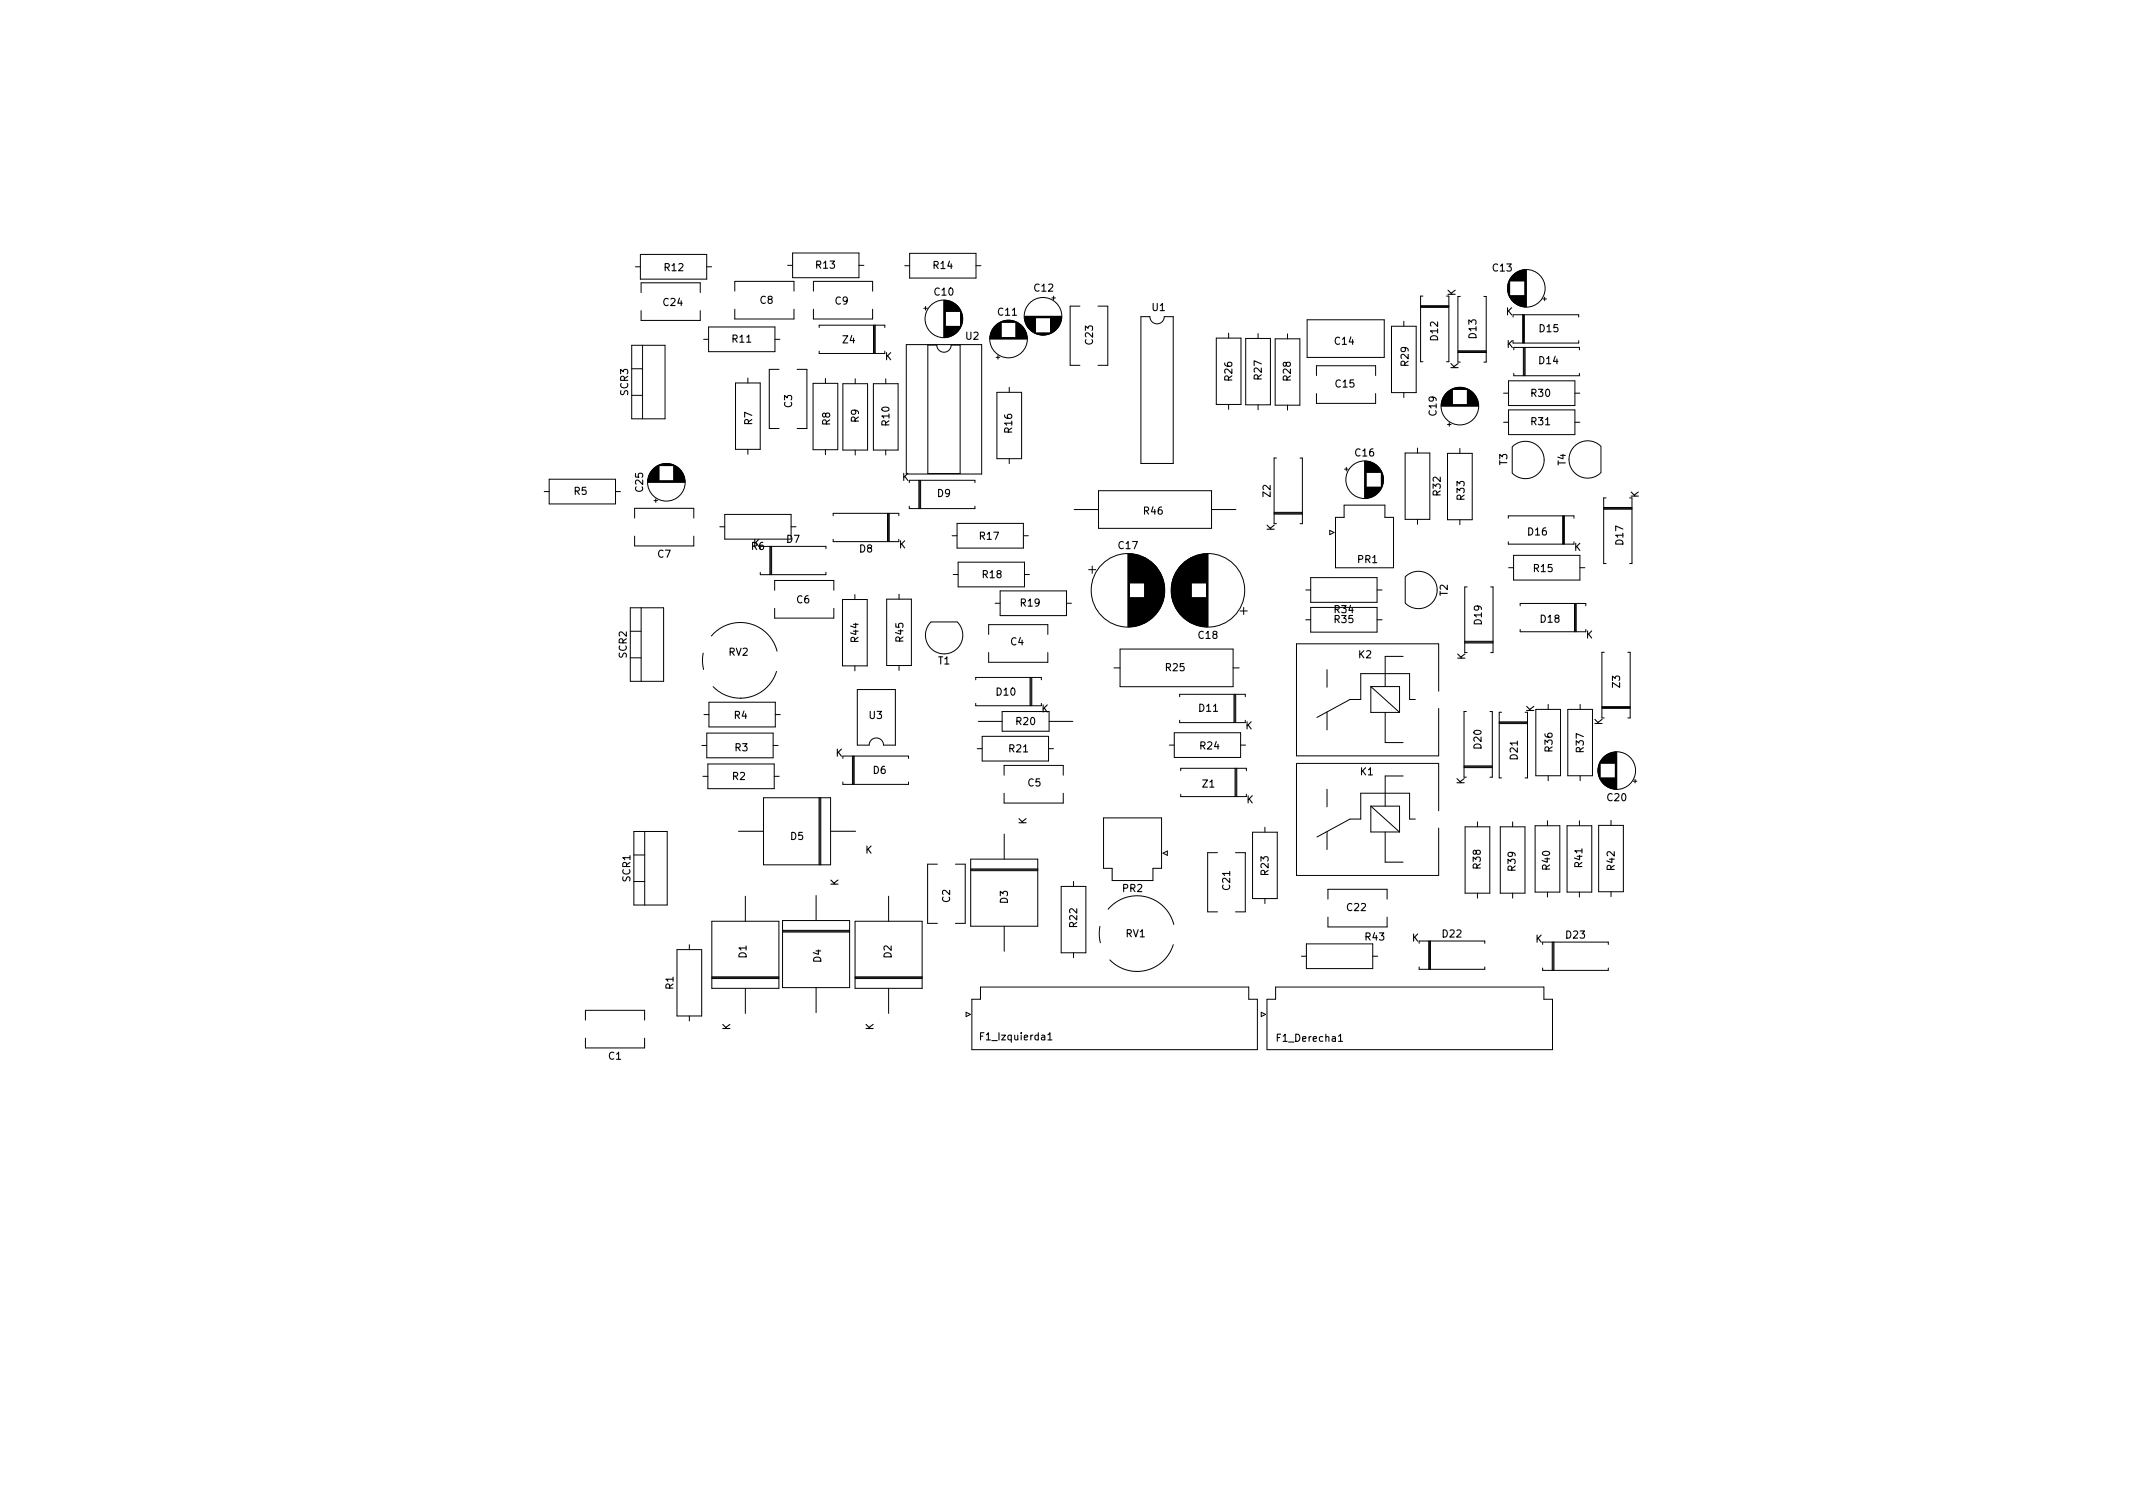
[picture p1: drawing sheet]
<svg xmlns="http://www.w3.org/2000/svg" width="297mm" height="210mm" viewBox="0 0 297 210" stroke-linecap="round" stroke-linejoin="round" font-family="sans-serif">
<defs><g id="words">
<g font-size="1.4">
<text x="92.6" y="37.7">R12</text>
<text x="113.7" y="37.4">R13</text>
<text x="130" y="37.4">R14</text>
<text x="130.2" y="41.1">C10</text>
<text x="144.1" y="40.6">C12</text>
<text x="202.7" y="41.2" transform="rotate(-90 202.7 41.2)">K</text>
<text x="207.9" y="37.8">C13</text>
<text x="92.4" y="42.6">C24</text>
<text x="102" y="47.7">R11</text>
<text x="105.9" y="42.3">C8</text>
<text x="116.3" y="42.4">C9</text>
<text x="117.4" y="47.8">Z4</text>
<text x="134.5" y="47.3">U2</text>
<text x="139" y="43.9">C11</text>
<text x="152.2" y="47.9" transform="rotate(-90 152.2 47.9)">C23</text>
<text x="160.5" y="43.3">U1</text>
<text x="185.9" y="48">C14</text>
<text x="200.2" y="47.4" transform="rotate(-90 200.2 47.4)">D12</text>
<text x="205.6" y="47.1" transform="rotate(-90 205.6 47.1)">D13</text>
<text x="209.7" y="43.9">K</text>
<text x="214.4" y="46.2">D15</text>
<text x="123.2" y="50.1">K</text>
<text x="171.6" y="53" transform="rotate(-90 171.6 53)">R26</text>
<text x="175.7" y="52.8" transform="rotate(-90 175.7 52.8)">R27</text>
<text x="179.7" y="53" transform="rotate(-90 179.7 53)">R28</text>
<text x="186" y="53.9">C15</text>
<text x="196.1" y="50.9" transform="rotate(-90 196.1 50.9)">R29</text>
<text x="203.1" y="51.4" transform="rotate(-90 203.1 51.4)">K</text>
<text x="209.8" y="48.4">K</text>
<text x="214.4" y="50.7">D14</text>
<text x="87.5" y="55.1" transform="rotate(-90 87.5 55.1)">SCR3</text>
<text x="104.7" y="59.1" transform="rotate(-90 104.7 59.1)">R7</text>
<text x="110.3" y="56.7" transform="rotate(-90 110.3 56.7)">C3</text>
<text x="115.6" y="59.2" transform="rotate(-90 115.6 59.2)">R8</text>
<text x="119.6" y="58.8" transform="rotate(-90 119.6 58.8)">R9</text>
<text x="123.8" y="59.2" transform="rotate(-90 123.8 59.2)">R10</text>
<text x="200" y="57.8" transform="rotate(-90 200 57.8)">C19</text>
<text x="213.3" y="59.2">R31</text>
<text x="213.3" y="55.2">R30</text>
<text x="140.9" y="60.2" transform="rotate(-90 140.9 60.2)">R16</text>
<text x="188.8" y="63.5">C16</text>
<text x="209.9" y="64.8" transform="rotate(-90 209.9 64.8)">T3</text>
<text x="218" y="64.8" transform="rotate(-90 218 64.8)">T4</text>
<text x="80" y="68.9">R5</text>
<text x="89.5" y="68.4" transform="rotate(-90 89.5 68.4)">C25</text>
<text x="125.6" y="66.9">K</text>
<text x="130.6" y="69.2">D9</text>
<text x="159.3" y="71.6">R46</text>
<text x="176.9" y="69.2" transform="rotate(-90 176.9 69.2)">Z2</text>
<text x="200.6" y="69" transform="rotate(-90 200.6 69)">R32</text>
<text x="203.9" y="69.6" transform="rotate(-90 203.9 69.6)">R33</text>
<text x="228.2" y="69.3" transform="rotate(-90 228.2 69.3)">K</text>
<text x="91.6" y="77.6">C7</text>
<text x="104.9" y="76.1">K</text>
<text x="109.6" y="75.6">D7</text>
<text x="119.7" y="76.9">D8</text>
<text x="125.2" y="76.3">K</text>
<text x="136.5" y="75.1">R17</text>
<text x="155.8" y="76.4">C17</text>
<text x="177.5" y="73.9" transform="rotate(-90 177.5 73.9)">K</text>
<text x="212.8" y="74.5">D16</text>
<text x="219.2" y="76.7">K</text>
<text x="226" y="75.8" transform="rotate(-90 226 75.8)">D17</text>
<text x="111" y="84">C6</text>
<text x="136.9" y="80.5">R18</text>
<text x="189.1" y="78.4">PR1</text>
<text x="201.6" y="83" transform="rotate(-90 201.6 83)">T2</text>
<text x="213.6" y="79.6">R15</text>
<text x="119.5" y="89.4" transform="rotate(-90 119.5 89.4)">R44</text>
<text x="125.8" y="89.3" transform="rotate(-90 125.8 89.3)">R45</text>
<text x="140.8" y="89.8">C4</text>
<text x="142.2" y="84.4">R19</text>
<text x="166.9" y="88.9">C18</text>
<text x="185.9" y="86.7">R35</text>
<text x="185.9" y="85.4">R34</text>
<text x="206.3" y="86.9" transform="rotate(-90 206.3 86.9)">D19</text>
<text x="214.6" y="86.7">D18</text>
<text x="220.8" y="88.9">K</text>
<text x="87.3" y="91.6" transform="rotate(-90 87.3 91.6)">SCR2</text>
<text x="101.5" y="91.3">RV2</text>
<text x="130.7" y="92.5">T1</text>
<text x="162.4" y="93.4">R25</text>
<text x="189.2" y="91.6">K2</text>
<text x="204" y="91.9" transform="rotate(-90 204 91.9)">K</text>
<text x="225.6" y="95.7" transform="rotate(-90 225.6 95.7)">Z3</text>
<text x="102.3" y="100.1">R4</text>
<text x="121.1" y="100.1">U3</text>
<text x="138.8" y="96.8">D10</text>
<text x="141.6" y="100.9">R20</text>
<text x="145" y="99.2">K</text>
<text x="167" y="99.1">D11</text>
<text x="173.4" y="101.5">K</text>
<text x="213.6" y="99.2" transform="rotate(-90 213.6 99.2)">K</text>
<text x="223.1" y="101" transform="rotate(-90 223.1 101)">K</text>
<text x="102.4" y="104.6">R3</text>
<text x="116.4" y="105.3">K</text>
<text x="121.6" y="107.7">D6</text>
<text x="140.6" y="104.7">R21</text>
<text x="167.2" y="104.3">R24</text>
<text x="189.5" y="107.9">K1</text>
<text x="206.3" y="104.2" transform="rotate(-90 206.3 104.2)">D20</text>
<text x="211.3" y="105.7" transform="rotate(-90 211.3 105.7)">D21</text>
<text x="216.2" y="104.6" transform="rotate(-90 216.2 104.6)">R36</text>
<text x="220.5" y="104.7" transform="rotate(-90 220.5 104.7)">R37</text>
<text x="102" y="108.6">R2</text>
<text x="143.2" y="109.5">C5</text>
<text x="167.5" y="109.6">Z1</text>
<text x="173.6" y="111.8">K</text>
<text x="203.9" y="109.2" transform="rotate(-90 203.9 109.2)">K</text>
<text x="223.9" y="111.5">C20</text>
<text x="110.1" y="116.9">D5</text>
<text x="120.5" y="118.8">K</text>
<text x="142.9" y="114.8" transform="rotate(-90 142.9 114.8)">K</text>
<text x="87.8" y="122.8" transform="rotate(-90 87.8 122.8)">SCR1</text>
<text x="116.7" y="123.4" transform="rotate(-90 116.7 123.4)">K</text>
<text x="132.3" y="125.6" transform="rotate(-90 132.3 125.6)">C2</text>
<text x="140.3" y="125.8" transform="rotate(-90 140.3 125.8)">D3</text>
<text x="156.4" y="124.2">PR2</text>
<text x="171.3" y="123.9" transform="rotate(-90 171.3 123.9)">C21</text>
<text x="176.6" y="121.8" transform="rotate(-90 176.6 121.8)">R23</text>
<text x="206.2" y="120.9" transform="rotate(-90 206.2 120.9)">R38</text>
<text x="211" y="121.2" transform="rotate(-90 211 121.2)">R39</text>
<text x="215.8" y="121.1" transform="rotate(-90 215.8 121.1)">R40</text>
<text x="220.3" y="120.7" transform="rotate(-90 220.3 120.7)">R41</text>
<text x="224.8" y="121.1" transform="rotate(-90 224.8 121.1)">R42</text>
<text x="150" y="129.1" transform="rotate(-90 150 129.1)">R22</text>
<text x="156.8" y="130.5">RV1</text>
<text x="187.6" y="126.8">C22</text>
<text x="190.2" y="130.9">R43</text>
<text x="196.6" y="131.1">K</text>
<text x="200.9" y="130.5">D22</text>
<text x="213.8" y="131.2">K</text>
<text x="218.1" y="130.7">D23</text>
<text x="93.8" y="137.7" transform="rotate(-90 93.8 137.7)">R1</text>
<text x="103.9" y="133.4" transform="rotate(-90 103.9 133.4)">D1</text>
<text x="114.3" y="134" transform="rotate(-90 114.3 134)">D4</text>
<text x="124.1" y="133.4" transform="rotate(-90 124.1 133.4)">D2</text>
<text x="101.7" y="143.5" transform="rotate(-90 101.7 143.5)">K</text>
<text x="121.6" y="143.5" transform="rotate(-90 121.6 143.5)">K</text>
<text x="84.8" y="147.5">C1</text>
<text x="136.9" y="144.8">F1_Izquierda1</text>
<text x="178.1" y="145">F1_Derecha1</text>
</g>
</g></defs>
<path d="M145.9 144.8h.6" fill="none" stroke="#000" stroke-width=".15"/>
<g fill="none" stroke="#000" stroke-width=".14">
<path d="M88.5 37.1h.7M89.2 35.4h9.2v3.5h-9.2zM98.4 37.1h.7M109.7 36.9h.7M110.4 35.2h9.2v3.5h-9.2zM119.6 36.9h.7M126 37h.7M126.7 35.3h9.2v3.4h-9.2zM135.9 37h.7M210 39.9v.5M210 39.6v1.1M210 39.5v1.3"/>
<path d="M210.1 39.3v1.7M210.1 39.2v1.9M210.2 39.1v2.1M210.2 39v2.3M210.3 38.9v.2M210.3 38.8v.3M210.4 38.8v.3M210.4 38.7v.4M210.4 38.6v.5M210.5 38.6v.5M210.5 38.5v.6M210.6 38.5v.6"/>
<path d="M210.6 38.4v.7M210.7 38.4v.7M210.7 38.3v.8M210.8 38.3v.8M210.8 38.2v.9M210.9 38.2v.9M210.9 38.1v1M211 38.1v1M211.1 38v1.1M211.2 38v1.1M211.2 37.9v1.2M211.3 37.9v1.2"/>
<path d="M211.4 37.9v1.2M211.4 37.8v1.3M211.5 37.8v1.3M211.6 37.8v1.3M211.6 37.7v1.4M211.7 37.7v1.4M211.8 37.7v1.4M211.9 37.7v1.4M211.9 37.6v1.5M212 37.6v1.5M212.1 37.6v1.5M212.2 37.6v1.5"/>
<path d="M212.3 37.6v1.5M212.4 37.6v5.1M212.5 37.6v5.1M212.6 37.6v5.1M88 48.1h4.6v10.2h-4.6zM88 55h1.5M88 51.3h1.5M89.3 40.7v-1.3h8.2v1.3M89.3 43.3v1.3h8.2v-1.3M89.5 48.1v10.2M98 47.2h.7M98.7 45.5h9.2v3.5h-9.2z"/>
<path d="M102.3 40.5v-1.3h8.3v1.3M102.3 43.1v1.3h8.3v-1.3M102.4 53.3h3.5v9.3h-3.5zM104.1 52.6v.7M107.9 47.2h.7M108.5 51.4h-1.4v8.3h1.4M111 51.4h1.4v8.3h-1.4M113.2 53.4h3.5v9.2h-3.5zM113.3 40.5v-1.3h8.2v1.3M113.3 43.1v1.3h8.2v-1.3M114.1 45.6v-.3h9.1v.3M114.1 48.9v.3h9.1"/>
<path d="M114.9 52.7v.7M117.4 53.4h3.4v9.3h-3.4zM119.1 52.7v.7M121.6 53.4h3.5v9.3h-3.5zM121.6 45.3v3.9M121.8 45.3v3.9M121.9 45.3v3.9M123.3 52.7v.7M126.2 48h10.5v18h-10.5zM128.6 42.9h.5M128.9 42.7v.5M129.2 48h1.3a1 1 0 0 0 1 1 1 1 0 0 0 1-1h1.2v17.9h-4.5z"/>
<path d="M131.4 41.8v5.2M131.5 41.8v5.2M131.6 41.8v5.2M131.7 41.8v1.6M131.7 45.4v1.6M131.8 41.8v1.6M131.8 45.4v1.6M131.8 45.4v1.5M131.9 41.9v1.5M131.9 45.4v1.5M132 41.9v1.5M132 45.4v1.5"/>
<path d="M132.1 41.9v1.5M132.1 45.4v1.5M132.2 41.9v1.5M132.2 45.4v1.5M132.3 42v1.4M132.3 45.4v1.4M132.4 42v1.4M132.4 45.4v1.4M132.5 42v1.4M132.5 45.4v1.4M132.5 42.1v1.3M132.5 45.4v1.3"/>
<path d="M132.6 42.1v1.3M132.6 45.4v1.3M132.7 42.1v1.3M132.7 45.4v1.3M132.7 42.2v1.2M132.7 45.4v1.2M132.8 42.2v1.2M132.8 45.4v1.2M132.9 42.2v1.2M132.9 45.4v1.1M132.9 42.3v1.1M133 42.3v1.1"/>
<path d="M133 45.4v1.1M133 42.4v1M133 45.4v1M133.1 42.4v1M133.1 45.4v1M133.2 42.5v.9M133.2 45.4v.9M133.3 42.6v.8M133.3 45.4v.8M133.4 42.7v.7M133.4 45.4v.7M133.5 42.8v.6"/>
<path d="M133.5 45.4v.6M133.6 42.9v.5M133.6 45.4v.5M133.6 43v.4M133.6 45.4v.4M133.7 43.1v.3M133.7 45.4v.3M133.7 45.4v.2M133.8 43.2v2.4M133.8 43.3v2.2M133.8 43.4v2M133.9 43.5v1.8"/>
<path d="M133.9 43.6v1.6M134 43.7v1.4M134 43.9v1M134 44.1v.6M137.9 47.2h5.1M137.9 47.1h5.1M137.9 47h5.1M137.9 47h1.5M137.9 46.9h1.5M137.9 46.8h1.5M137.9 46.7h1.5M137.9 46.6h1.5"/>
<path d="M138 46.5h1.4M138 46.4h1.4M138 46.3h1.4M138 46.2h1.4M138.1 46.2h1.3M138.1 46.1h1.3M138.1 46h1.3M138.2 46h1.2M138.2 45.9h1.2M138.2 45.8h1.2M138.3 45.8h1.1M138.3 45.7h1.1"/>
<path d="M138.4 45.7h1M138.4 45.6h1M138.5 45.5h.9M138.5 45.4h.9M138.6 45.4h.8M138.7 45.3h.7M138.7 49.8h.5M138.7 45.2h.7M138.8 45.2h.6M138.8 54.6h3.5v9.3h-3.5zM138.9 45.1h.5M139 49.5v.5"/>
<path d="M139 45h.4M139.1 45h.3M139.2 44.9h.2M139.3 44.9h2.3M139.3 44.8h2.2M139.4 44.8h2.1M139.5 44.8h1.9M139.6 44.7h1.7M139.8 44.7h1.3M139.9 44.6h1.1M140.2 44.6h.5M140.5 53.9v.7"/>
<path d="M141.5 45.3h.7M141.5 45.4h.8M141.5 45.5h.9M141.5 45.1h.5M141.5 46h1.2M141.5 46.3h1.4M141.5 46.2h1.3M141.5 45.2h.6M141.5 45.9h1.2M141.5 45.6h1M141.5 46.6h1.5M141.5 45.7h1"/>
<path d="M141.5 45.8h1.1M141.5 46.6h1.4M141.5 46.4h1.4M141.5 45h.4M141.5 45.1h.4M141.5 46h1.3M141.5 45h.3M141.5 46.1h1.3M141.5 46.5h1.4M141.5 44.9h.2M141.5 45.7h1.1M141.5 46.7h1.5"/>
<path d="M141.5 46.8h1.5M141.5 47h1.5M141.5 46.9h1.5M142.7 44h5.1M142.7 44.1h5.1M142.7 44.2h5.1M142.7 44.3h1.5M142.7 44.4h1.5M142.7 44.5h1.5M142.7 44.6h1.5M142.7 44.7h1.5M142.8 44.7h1.4"/>
<path d="M142.8 44.8h1.4M142.8 44.9h1.4M142.8 45h1.4M142.9 45h1.3M142.9 45.1h1.3M142.9 45.2h1.3M143 45.2h1.2M143 45.3h1.2M143 45.4h1.2M143.1 45.4h1.1M143.1 45.5h1.1M143.2 45.6h1"/>
<path d="M143.2 45.7h1M143.3 45.7h.9M143.3 45.8h.9M143.4 45.8h.8M143.4 45.9h.8M143.5 45.9h.7M143.5 46h.7M143.6 46h.6M143.6 46.1h.6M143.7 46.1h.5M143.7 46.2h.5M143.8 46.2h.4"/>
<path d="M143.9 46.2h.3M143.9 46.3h.3M144 46.3h.2M144.1 46.4h2.3M144.1 46.4h2.2M144.2 46.4h2.1M144.3 46.5h1.9M144.4 46.5h1.7M144.6 46.6h1.3M144.7 46.6h1.1M145 46.6h.5M146.3 45.3h1.2"/>
<path d="M146.3 45.4h1.1M146.3 45.5h1.1M146.3 44.6h1.5M146.3 44.5h1.5M146.3 45.1h1.3M146.3 46h.6M146.3 46.3h.3M146.3 46.2h.3M146.3 45.2h1.3M146.3 45.9h.8M146.3 44.8h1.4M146.3 46.2h.4"/>
<path d="M146.3 45.6h1M146.3 45.4h1.2M146.3 46h.7M146.3 45.7h1M146.3 46.3h.2M146.3 45.8h.8M146.3 45h1.4M146.3 44.7h1.4M146.3 45.9h.7M146.3 45.8h.9M146.3 44.4h1.5M146.3 44.3h1.5"/>
<path d="M146.3 45h1.3M146.3 44.9h1.4M146.3 45.2h1.2M146.3 46.1h.6M146.3 45.7h.9M146.3 46.1h.5M146.5 41.5h.5M146.7 41.2v.5M150.4 42.6h-1.4v8.3h1.4M152.9 42.6h1.4v8.3h-1.4M158.9 44.1h1.2a1 1 0 0 0 1 1 1 1 0 0 0 1-1h1.3v20.4h-4.5zM169.4 47.1h3.4v9.2h-3.4z"/>
<path d="M171.1 46.4v.7M171.1 56.3v.7M173.5 47.1h3.4v9.3h-3.4zM175.2 46.4v.7M175.2 56.4v.7M177.6 47.2h3.4v9.2h-3.4zM179.3 46.5v.7M179.3 56.4v.7M182 44.5h10.8v5.3h-10.8zM183.3 54.8v1.4h8.3v-1.4M183.3 52.3v-1.4h8.3v1.4M193.8 45.4h3.4v9.3h-3.4z"/>
<path d="M195.5 44.7v.7M195.5 54.7v.7M197.8 42.6h4M197.8 42.7h4M197.8 42.8h4M198.2 41.2h-.4v9.2h.4M200.7 56.5h5.2M200.7 56.4h5.2M200.7 56.3h5.2M200.7 56.3h1.6M200.7 56.2h1.6M200.7 56.1h1.6"/>
<path d="M200.8 56.1h1.5M200.8 56h1.5M200.8 55.9h1.5M200.8 55.8h1.5M200.8 55.7h1.5M200.9 55.7h1.4M200.9 55.6h1.4M200.9 55.5h1.4M201 55.4h1.3M201 55.3h1.3M201.1 55.3h1.2M201.1 55.2h1.2"/>
<path d="M201.1 55.1h1.2M201.2 55.1h1.1M201.2 55h1.1M201.3 54.9h1M201.4 54.8h.9M201.4 54.7h.9M201.5 54.7h.8M201.6 54.6h.7M201.6 59.1h.5M201.6 54.5h.7M201.7 54.5h.6M201.8 41.2v9.2h-.4"/>
<path d="M201.8 54.4h.5M201.8 58.9v.5M201.9 54.4h.4M201.9 54.3h.4M202 54.3h.3M202.1 54.2h2.4M202.2 54.2h2.2M202.3 54.1h2M202.4 54.1h1.8M202.5 54.1h1.6M202.6 54h1.4M202.8 54h1"/>
<path d="M203 53.9h.6M203 49.1h4M203 49h4M203 48.8h4M203.4 41.3h-.4v9.1M204.3 55h1.1M204.3 54.7h.9M204.3 54.7h.8M204.3 54.6h.7M204.3 55.5h1.3M204.3 54.3h.3M204.3 54.3h.4"/>
<path d="M204.3 56.1h1.5M204.3 55.3h1.2M204.3 55.4h1.3M204.3 55.1h1.1M204.3 55.8h1.5M204.3 54.4h.4M204.3 54.9h1M204.3 55.7h1.5M204.3 55.2h1.2M204.3 54.3h.2M204.3 56h1.5M204.3 55.6h1.4"/>
<path d="M204.3 55.9h1.5M204.3 55.1h1.2M204.3 54.8h.9M204.3 56.2h1.6M204.3 56.3h1.6M204.3 55.3h1.3M204.3 55.5h1.4M204.3 54.5h.7M204.3 55.7h1.4M204.3 54.5h.6M204.3 54.4h.5M206.6 41.3h.4v9.1h-.4"/>
<path d="M209.4 58.8h.7M209.4 54.7h.7M210.1 53h9.2v3.5h-9.2zM210.1 57.1h9.2v3.4h-9.2zM210.3 41.2v.2M210.3 41.2v.3M210.4 41.2v.3M210.4 41.2v.4M210.5 41.2v.5M210.5 41.2v.6M210.6 41.2v.6M210.6 41.2v.7"/>
<path d="M210.7 41.2v.7M210.7 43.8h9.1v.4M210.7 41.2v.8M210.8 41.2v.8M210.8 48.4h9.1v.3M210.8 52v.3h9.1v-.3M210.8 41.2v.9M210.9 41.2v.9M210.9 41.2v1M211 41.2v1M211.1 41.2v1.1M211.2 41.2v1.1"/>
<path d="M211.2 41.2v1.2M211.3 41.2v1.2M211.4 41.2v1.2M211.4 41.2v1.3M211.5 41.2v1.3M211.6 41.2v1.3M211.6 41.2v1.4M211.7 41.2v1.4M211.8 41.2v1.4M211.9 41.2v1.4M212 41.2v1.5M212 43.8v4"/>
<path d="M212.1 41.2v1.5M212.1 48.4v3.9M212.2 41.2v1.5M212.2 43.8v4M212.3 48.4v3.9M212.3 41.2v1.5M212.3 43.8v4M212.4 48.4v3.9M214.9 41.6h.5M215.1 41.4v.5M219.3 58.8h.7M219.3 54.7h.7"/>
<path d="M219.8 47.4v.4h-9.1M75.8 68.4h.7M76.5 66.7h9.2v3.5h-9.2zM85.7 68.4h.7M88.4 72.1v-1.3h8.2v1.3M88.4 74.7v1.3h8.2v-1.3M90.2 67.2h5.2M90.2 67.1h5.2M90.2 67h5.2M90.2 66.9h1.6M90.2 66.8h1.6M90.3 66.7h1.5"/>
<path d="M90.3 66.6h1.5M90.3 66.5h1.5M90.3 66.4h1.5M90.4 66.3h1.4M90.4 66.2h1.4M90.4 66.1h1.4M90.5 66h1.3M90.5 65.9h1.3M90.6 65.9h1.2M90.6 65.8h1.2M90.6 65.7h1.2M90.7 65.7h1.1"/>
<path d="M90.7 65.6h1.1M90.8 65.6h1M90.8 65.5h1M90.9 65.4h.9M91 65.3h.8M91.1 65.2h.7M91.1 69.7h.5M91.2 65.1h.6M91.3 65h.5M91.3 69.5v.5M91.4 65h.4M91.5 64.9h.3"/>
<path d="M91.6 64.8h2.4M91.7 64.8h2.2M91.8 64.8h2M91.9 64.7h1.8M92 64.7h1.6M92.1 64.6h1.4M92.3 64.6h1M92.5 64.6h.6M93.8 66h1.3M93.8 66.8h1.5M93.8 66.9h1.6M93.8 66.1h1.3"/>
<path d="M93.8 65.2h.7M93.8 64.9h.3M93.8 65h.4M93.8 66.7h1.5M93.8 65.9h1.2M93.8 65.3h.8M93.8 65.7h1.1M93.8 66.4h1.5M93.8 65.6h1M93.8 65.8h1.2M93.8 65.5h1M93.8 64.9h.2"/>
<path d="M93.8 65.4h.9M93.8 66.6h1.5M93.8 66.2h1.4M93.8 66.5h1.5M93.8 66.8h1.6M93.8 65.6h1.1M93.8 65.9h1.3M93.8 66.1h1.4M93.8 66.3h1.4M93.8 65.1h.6M93.8 65h.5M100.2 73.3h.7"/>
<path d="M100.9 71.6h9.3v3.5h-9.3zM104.1 62.6v.7M105.9 79.7v.3h9.1v-.3M105.9 76.1h9.1v.3M107.2 76.1v3.9M107.3 76.1v3.9M107.5 76.1v3.9M110.2 73.3h.7M114.9 62.6v.7M116 71.8v-.3h9.2v.3M116 75.1v.3h9.2M119.1 62.7v.7"/>
<path d="M123.3 62.7v.7M123.6 71.5v3.9M123.7 71.5v3.9M123.8 71.5v3.9M126.6 66.9h9.2v.3M126.6 70.5v.3h9.2v-.3M128 66.9v3.9M128.1 66.9v3.9M128.2 66.9v3.9M132.6 74.6h.7M132.7 80h.7M133.3 72.9h9.2v3.4h-9.2z"/>
<path d="M133.4 78.3h9.3v3.4h-9.3zM140.5 63.9v.7M142.5 74.6h.7M142.7 80h.7M149.6 70.9h3.4M151.6 79.3h1M152.1 78.8v1M153 68.3h15.7v5.3h-15.7zM157.1 77.1v10.2M157.2 77.1v10.2M157.3 77.1v10.2M157.3 77.1v4.1"/>
<path d="M157.4 77.1v4.1M157.5 77.1v4.1M157.6 77.1v4.1M157.7 77.2v4M157.8 77.2v4M157.9 77.2v4M158 77.2v4M158.1 77.2v4M158.2 77.2v4M158.2 77.3v3.9M158.3 77.3v3.9M158.4 77.3v3.9"/>
<path d="M158.5 77.3v3.9M158.6 77.3v3.9M158.6 77.4v3.8M158.7 77.4v3.8M158.8 77.4v3.8M158.9 77.4v3.8M158.9 77.5v3.7M159 77.5v3.7M159.1 77.5v3.7M159.2 77.6v3.6M159.3 77.6v3.6M159.4 77.7v3.5"/>
<path d="M159.4 77.7v9M159.5 77.7v9M159.6 77.8v8.8M159.7 77.8v8.8M159.7 77.9v8.6M159.8 77.9v8.6M159.9 78v8.4M160 78v8.4M160 78.1v8.2M160.1 78.1v8.2M160.2 78.1v8.1M160.2 78.2v8"/>
<path d="M160.3 78.2v8M160.3 78.3v7.8M160.4 78.3v7.8M160.4 78.4v7.6M160.5 78.4v7.6M160.6 78.5v7.4M160.6 78.6v7.2M160.7 78.6v7.2M160.8 78.7v7M160.8 78.8v6.8M160.9 78.8v6.8M160.9 78.9v6.6"/>
<path d="M161 78.9v6.6M161 79v6.4M161.1 79v6.4M161.1 79.1v6.2M161.2 79.1v6.2M161.2 79.2v6M161.2 79.3v5.8M161.3 79.3v5.8M161.3 79.4v5.6M161.4 79.4v5.6M161.4 79.5v5.4M161.4 79.6v5.2"/>
<path d="M161.5 79.6v5.2M161.5 79.7v5M161.6 79.8v4.8M161.6 79.9v4.6M161.7 80v4.4M163.6 80v4.4M163.7 79.9v4.6M163.7 79.8v4.8M163.8 79.7v5M163.8 79.6v5.2M163.9 79.6v5.2M163.9 79.5v5.4"/>
<path d="M163.9 79.4v5.6M164 79.4v5.6M164 79.3v5.8M164.1 79.3v5.8M164.1 79.2v6M164.1 79.1v6.2M164.2 79.1v6.2M164.2 79v6.4M164.3 79v6.4M164.3 78.9v6.6M164.4 78.9v6.6M164.4 78.8v6.8"/>
<path d="M164.5 78.8v6.8M164.5 78.7v7M164.6 78.6v7.2M164.7 78.6v7.2M164.7 78.5v7.4M164.8 78.4v7.6M164.9 78.4v7.6M164.9 78.3v7.8M165 78.3v7.8M165 78.2v8M165.1 78.2v8M165.1 78.1v8.1"/>
<path d="M165.2 78.1v8.2M165.3 78.1v8.2M165.3 78v8.4M165.4 78v8.4M165.5 77.9v8.6M165.6 77.9v8.6M165.6 77.8v8.8M165.7 77.8v8.8M165.8 77.7v9M165.9 77.7v9M165.9 77.7v3.5M166 77.6v3.6"/>
<path d="M166.1 77.6v3.6M166.2 77.5v3.7M166.3 77.5v3.7M166.4 77.5v3.7M166.4 77.4v3.8M166.5 77.4v3.8M166.6 77.4v3.8M166.7 77.4v3.8M166.7 77.3v3.9M166.8 77.3v3.9M166.9 77.3v3.9M167 77.3v3.9"/>
<path d="M167.1 77.3v3.9M167.1 77.2v4M167.2 77.2v4M167.3 77.2v4M167.4 77.2v4M167.5 77.2v4M167.6 77.2v4M167.7 77.1v4.1M167.8 77.1v4.1M167.9 77.1v4.1M168 77.1v4.1M168 77.1v10.2"/>
<path d="M168.1 77.1v10.2M168.2 77.1v10.2M168.7 70.9h3.4M177.4 71.6h4M177.4 71.5h4M177.4 71.3h4M177.8 63.8h-.4v9.1M181 63.8h.4v9.1h-.4M185.2 73.8l.6 .3-.6 .3zM187.2 70.3h5.7v1.7h1.2v7.1h-8.1v-7.1h1.2zM187.2 65.3h.5M187.5 65.1v.5"/>
<path d="M190 64.2v5.2M190.1 64.2v5.2M190.2 64.2v5.2M190.3 64.2v1.6M190.3 67.8v1.6M190.4 64.2v1.6M190.4 67.8v1.6M190.4 67.8v1.5M190.5 64.3v1.5M190.5 67.8v1.5M190.6 64.3v1.5M190.6 67.8v1.5"/>
<path d="M190.7 64.3v1.5M190.7 67.8v1.5M190.8 64.3v1.5M190.8 67.8v1.5M190.9 64.4v1.4M190.9 67.8v1.4M191 64.4v1.4M191 67.8v1.4M191.1 64.4v1.4M191.1 67.8v1.4M191.1 64.5v1.3M191.1 67.8v1.3"/>
<path d="M191.2 64.5v1.3M191.2 67.8v1.3M191.3 64.5v1.3M191.3 67.8v1.3M191.3 64.6v1.2M191.3 67.8v1.2M191.4 64.6v1.2M191.4 67.8v1.2M191.5 64.6v1.2M191.5 67.8v1.1M191.5 64.7v1.1M191.6 64.7v1.1"/>
<path d="M191.6 67.8v1.1M191.6 64.8v1M191.6 67.8v1M191.7 64.8v1M191.7 67.8v1M191.8 64.9v.9M191.8 67.8v.9M191.9 65v.8M191.9 67.8v.8M192 65.1v.7M192 67.8v.7M192.1 65.2v.6"/>
<path d="M192.1 67.8v.6M192.2 65.3v.5M192.2 67.8v.5M192.2 65.4v.4M192.2 67.8v.4M192.3 65.5v.3M192.3 67.8v.3M192.3 67.8v.2M192.4 65.6v2.4M192.4 65.7v2.2M192.4 65.8v2M192.5 65.9v1.8"/>
<path d="M192.5 66v1.6M192.6 66.1v1.4M192.6 66.3v1M192.6 66.5v.6M195.7 63.1h3.4v9.2h-3.4zM197.4 62.4v.7M197.4 72.3v.7M201.6 63.1h3.4v9.3h-3.4zM203.3 62.4v.7M203.3 72.4v.7M210 72.2v-.4h9.2v.4M210 75.4v.4h9.2"/>
<path d="M210.1 79h.7M210.6 62.2v3.6M210.6 62.2a2.6 2.6 0 0 1 3.7 0 2.6 2.6 0 0 1 0 3.7 2.6 2.6 0 0 1-3.7 0M210.8 77.3h9.2v3.5h-9.2zM217.6 71.8v4M217.7 71.8v4M217.9 71.8v4M220 79h.7M222.9 62.1a2.6 2.6 0 0 0-3.6 0 2.6 2.6 0 0 0 0 3.7 2.6 2.6 0 0 0 3.6 0M222.9 62.2v3.6M223.3 70.7h4M223.3 70.8h4"/>
<path d="M223.3 70.9h4M223.7 69.3h-.4v9.2h.4M227.3 69.3v9.2h-.4M87.8 84.6h4.6v10.3h-4.6zM87.8 91.6h1.5M87.8 87.9h1.5M89.3 84.6v10.3M97.9 90.9l-.1 1 .2 1.3M98 99.5h.7M98.7 97.8h9.3v3.4h-9.3zM99.1 88.6a5.3 5.3 0 0 1 9.1 2.1M99.3 95.6a5.3 5.3 0 0 0 3.9 1.6"/>
<path d="M107.9 82.2v-1.4h8.2v1.4M107.9 84.7v1.4h8.2v-1.4M108 99.5h.7M108.1 93.5a5.3 5.3 0 0 1-5 3.7M117.3 83.5h3.5v9.2h-3.5zM119 82.8v.7M119 92.7v.7M119.4 96h5.3v7.8h-1.7a1 1 0 0 0-1-1 1 1 0 0 0-1 1h-1.6zM123.5 83.4h3.4v9.3h-3.4zM125.2 82.7v.7M125.2 92.7v.7M129.6 86.6a2.6 2.6 0 0 0 0 3.7 2.6 2.6 0 0 0 3.7 0 2.6 2.6 0 0 0 0-3.7"/>
<path d="M129.7 86.6h3.6M135.9 94.7v-.4h9.1v.4M135.9 97.9v.4h9.1M137.7 88.3v-1.3h8.2v1.3M137.7 90.9v1.3h8.2v-1.3M138.6 84h.7M139.3 82.3h9.2v3.4h-9.2zM139.6 99.1h6.5v2.7h-6.5zM143.4 94.3v4M143.6 94.3v4M143.7 94.3v4M148.5 84h.7"/>
<path d="M155.1 93h.9M156 90.4h15.7v5.2h-15.7zM157.3 83.2v4.1M157.4 83.2v4.1M157.5 83.2v4.1M157.6 83.2v4.1M157.6 83.2v4M157.7 83.2v4M157.8 83.2v4M157.9 83.2v4M158 83.2v4M158.1 83.2v4"/>
<path d="M158.2 83.2v4M158.2 83.2v3.9M158.3 83.2v3.9M158.4 83.2v3.9M158.5 83.2v3.9M158.6 83.2v3.9M158.6 83.2v3.8M158.7 83.2v3.8M158.8 83.2v3.8M158.9 83.2v3.8M158.9 83.2v3.7M159 83.2v3.7"/>
<path d="M159.1 83.2v3.7M159.2 83.2v3.6M159.3 83.2v3.6M159.4 83.2v3.5M161.7 80.1v4.2M161.8 80.2v4M161.8 80.3v3.8M161.8 80.4v3.6M161.9 80.5v3.4M161.9 80.6v3.2M162 80.7v3M162 80.8v2.8"/>
<path d="M162 81v2.4M162.1 81.1v2.2M162.1 81.3v1.8M162.2 81.6v1.2M163.1 81.6v1.2M163.2 81.3v1.8M163.2 81.1v2.2M163.3 81v2.4M163.3 80.8v2.8M163.3 80.7v3M163.4 80.6v3.2M163.4 80.5v3.4"/>
<path d="M163.5 80.4v3.6M163.5 80.3v3.8M163.5 80.2v4M163.6 80.1v4.2M164.3 97v-.3h9.1v.3M165.9 83.2v3.5M166 83.2v3.6M166.1 83.2v3.6M166.2 83.2v3.7M166.3 83.2v3.7M166.4 83.2v3.7M166.4 83.2v3.8"/>
<path d="M166.5 83.2v3.8M166.6 83.2v3.8M166.7 83.2v3.8M166.7 83.2v3.9M166.8 83.2v3.9M166.9 83.2v3.9M167 83.2v3.9M167.1 83.2v3.9M167.1 83.2v4M167.2 83.2v4M167.3 83.2v4M167.4 83.2v4"/>
<path d="M167.5 83.2v4M167.6 83.2v4M167.7 83.2v4M167.7 83.2v4.1M167.8 83.2v4.1M167.9 83.2v4.1M168 83.2v4.1M171.7 93h.9M171.8 96.7v3.9M172 96.7v3.9M172.1 96.7v3.9M172.7 85.1h1"/>
<path d="M173.2 84.6v1M181.8 86.3h.7M181.8 82.1h.7M182.5 80.4h9.3v3.5h-9.3zM182.5 84.6h9.3v3.4h-9.3zM184.8 93.2v2.5M184.8 99.1v2.5M190.9 95.6h4v3.6M190.9 95.6v3.6h4M190.9 95.6l4 3.6M191.8 86.3h.7M191.8 82.1h.7"/>
<path d="M192.9 99.2v4.2h2.5M195.4 91.4h-2.5v4.2M195.7 80.3v3.6M195.7 80.3a2.6 2.6 0 0 1 3.7 0 2.6 2.6 0 0 1 0 3.7 2.6 2.6 0 0 1-3.7 0M197.1 97.4h-.8v-3.6h-6.8v3.6h-1.5l-4.6 2.5M200.3 96.2v-6.6h-19.8v15.6h19.8v-6.6M204 89.5h3.9M204 89.4h3.9M204 89.3h3.9M204.2 99.1h-.3v9.1M204.3 81.7h-.3v9.2M207.5 99.1h.3v9.1h-.3"/>
<path d="M207.6 81.7h.3v9.2h-.3M209.1 99.2h-.3v9.1h.3M211.7 84.4v-.4h9.1v.4M211.7 87.6v.4h9.1M212.7 99.2v9.1h-.3M213.9 98.8h3.4v9.2h-3.4zM215.6 98.1v.7M218.3 98.8h3.5v9.2h-3.5zM219.3 84v4M219.4 84v4M219.5 84v4M220 98.1v.7"/>
<path d="M223.1 98.6h3.9M223.1 98.5h3.9M223.1 98.4h3.9M223.4 90.8h-.3v9.2M226.7 90.8h.3v9.2h-.3M88.3 115.8h4.6v10.2h-4.6zM88.3 119h1.5M89.8 115.8v10.2M97.7 103.8h.7M97.9 108.1h.7M98.4 102.1h9.3v3.4h-9.3zM98.6 106.4h9.2v3.4h-9.2z"/>
<path d="M102.8 115.7h3.5M106.3 111.1h9.4v9.3h-9.4zM107.7 103.8h.7M107.8 108.1h.7M114.1 111.1v9.3M114.2 111.1v9.3M114.3 111.1v9.3M115.7 115.7h3.5M117.4 108.9v.3h9.1v-.3M117.4 105.3h9.1v.3M118.7 105.3v3.9M118.8 105.3v3.9"/>
<path d="M119 105.3v3.9M135.2 119.6h9.3v9.4h-9.3zM136.1 104.2h.7M136.2 100.4h3.4M136.8 102.5h9.2v3.5h-9.2zM139.8 107.9v-1.3h8.3v1.3M139.8 110.5v1.3h8.3v-1.3M139.8 116.1v3.5M146 104.2h.7M146.1 100.4h3.3M153.7 113.9h8.1v7h-1.2v1.7h-5.7v-1.7h-1.2zM162 118.8l.6-.3v.6z"/>
<path d="M162.8 103.7h.7M163.5 102h9.3v3.5h-9.3zM164.3 100.3v.3h9.1M164.4 107.3v-.3h9.2v.3M164.4 110.6v.3h9.2M169.5 118.7h-1.3v8.3h1.3M172 107v3.9M172.1 118.7h1.3v8.3h-1.3M172.1 107v3.9M172.2 107v3.9M172.8 103.7h.7M174.4 115.9h3.5v9.2h-3.5z"/>
<path d="M176.1 115.2v.7M184.8 109.9v2.4M184.8 115.8v2.5M190.9 112.2v3.6h4M190.9 112.2h4v3.6M190.9 112.2l4 3.6M192.9 115.8v4.2h2.5M195.4 108h-2.5v4.2M197.1 114h-.8v-3.6h-6.8v3.6h-1.5l-4.6 2.5M200.3 112.9v-6.6h-19.8v15.6h19.8v-6.6M203.9 106.9h3.9M203.9 106.8h3.9"/>
<path d="M203.9 106.6h3.9M204 115.1h3.5v9.3h-3.5zM205.7 114.4v.7M208.8 100.8h3.9M208.8 100.6h3.9M208.8 100.5h3.9M208.9 115.1h3.5v9.3h-3.5zM210.6 114.4v.7M213.8 115h3.4v9.2h-3.4zM215.5 114.3v.7M215.6 108v.7M218.2 115h3.5v9.2h-3.5z"/>
<path d="M219.9 114.3v.7M220 108v.7M222.5 107v.6M222.6 106.8v1M222.6 106.6v1.4M222.6 114.9h3.5v9.3h-3.5zM222.7 106.5v1.6M222.7 106.4v1.8M222.7 106.3v2M222.8 106.2v2.2M222.8 106.1v2.4M222.9 106v.3"/>
<path d="M222.9 108.3v.2M222.9 108.3v.3M222.9 105.9v.4M222.9 108.3v.4M223 105.9v.4M223 108.3v.4M223 105.8v.5M223 108.3v.5M223.1 105.7v.6M223.1 108.3v.6M223.1 105.6v.7M223.1 108.3v.7"/>
<path d="M223.2 105.6v.7M223.2 108.3v.7M223.3 105.5v.8M223.3 108.3v.8M223.3 105.4v.9M223.3 108.3v.9M223.4 105.4v.9M223.4 108.3v.9M223.5 105.3v1M223.5 108.3v1M223.6 105.2v1.1M223.6 108.3v1.1"/>
<path d="M223.7 105.2v1.1M223.7 108.3v1.1M223.7 105.1v1.2M223.7 108.3v1.2M223.8 105.1v1.2M223.8 108.3v1.2M223.9 105.1v1.2M223.9 108.3v1.2M223.9 105v1.3M223.9 108.3v1.3M224 105v1.3M224 108.3v1.3"/>
<path d="M224.1 105v1.3M224.1 108.3v1.3M224.1 104.9v1.4M224.1 108.3v1.4M224.2 104.9v1.4M224.2 108.3v1.4M224.3 104.9v1.4M224.3 108.3v1.4M224.3 104.8v1.5M224.3 108.3v1.5M224.3 114.2v.7M224.4 104.8v1.5"/>
<path d="M224.4 108.3v1.5M224.5 104.8v1.5M224.5 108.3v1.5M224.6 104.8v1.5M224.6 108.3v1.5M224.7 104.8v1.5M224.7 108.3v1.5M224.7 104.7v1.6M224.8 104.7v1.6M224.8 108.3v1.6M224.9 104.7v1.6M224.9 108.3v1.6"/>
<path d="M224.9 104.7v5.2M225 104.7v5.2M225.1 104.7v5.2M227.5 108.8h.5M227.7 108.5v.5M88.3 122.7h1.5M94.3 132.2h3.4v9.3h-3.4zM96 131.5v.7M99.1 136h9.4M99.1 128.3h9.4v9.3h-9.4zM99.1 136.3h9.4M99.1 136.1h9.4"/>
<path d="M103.8 124.8v3.5M103.8 137.6v3.5M109 129.8h9.3M109 128.2h9.3v9.3h-9.3zM109 129.5h9.3M109 129.7h9.3M113.6 124.7v3.5M113.6 137.5v3.5M119.1 136h9.3M119.1 128.3h9.3v9.3h-9.3zM119.1 136.3h9.3M119.1 136.1h9.3"/>
<path d="M123.7 124.8v3.5M123.7 137.6v3.5M130.5 120.3h-1.3v8.3h1.3M133.1 120.3h1.3v8.3h-1.3M135.2 121.2h9.3M135.2 121h9.3M135.2 121.1h9.3M136.5 137.4h37.4v1.7h1.2v7.1h-39.8v-7.1h1.2zM139.8 129v3.5M147.8 123.4h3.4v9.3h-3.4zM149.5 122.7v.7M149.5 132.7v.7"/>
<path d="M153.2 129l-.1 1.4 .1 .9M154.3 126.6a5.3 5.3 0 0 1 9.2 2.1M154.6 133.7a5.3 5.3 0 0 0 3.8 1.6M163.4 131.5a5.3 5.3 0 0 1-5.1 3.8M176.1 125.1v.7M177.6 137.4h37.4v1.7h1.2v7.1h-39.8v-7.1h1.2zM181.2 133.1h.7M181.9 131.4h9.3v3.5h-9.3zM184.9 125.2v-1.4h8.3v1.4M184.9 127.7v1.4h8.3v-1.4M191.2 133.1h.7M197.6 131h9.2v.4"/>
<path d="M197.6 134.6v.4h9.2v-.4M199 131v4M199.1 131v4M199.2 131v4M205.7 124.4v.7M210.6 124.4v.7M214.8 131.2h9.2v.3M214.8 134.8v.3h9.2v-.3M215.5 124.2v.7M216.2 131.2v3.9M216.3 131.2v3.9M216.4 131.2v3.9"/>
<path d="M219.9 124.2v.7M224.3 124.2v.7M81.5 142v-1.3h8.3v1.3M81.5 144.6v1.3h8.3v-1.3M96 141.5v.7M134.5 140.9l.6 .3-.6 .3zM175.6 140.9l.6 .3-.6 .3z"/>
<circle cx="131.4" cy="44.4" r="2.62"/>
<circle cx="140.4" cy="47.2" r="2.62"/>
<circle cx="145.2" cy="44" r="2.62"/>
<circle cx="203.3" cy="56.5" r="2.62"/>
<circle cx="212.6" cy="40.1" r="2.62"/>
<circle cx="92.8" cy="67.2" r="2.62"/>
<circle cx="190" cy="66.8" r="2.62"/>
<circle cx="157.1" cy="82.2" r="5.1"/>
<circle cx="168.2" cy="82.2" r="5.1"/>
<circle cx="225.1" cy="107.3" r="2.62"/>
</g>
<use href="#words"/>
</svg>
